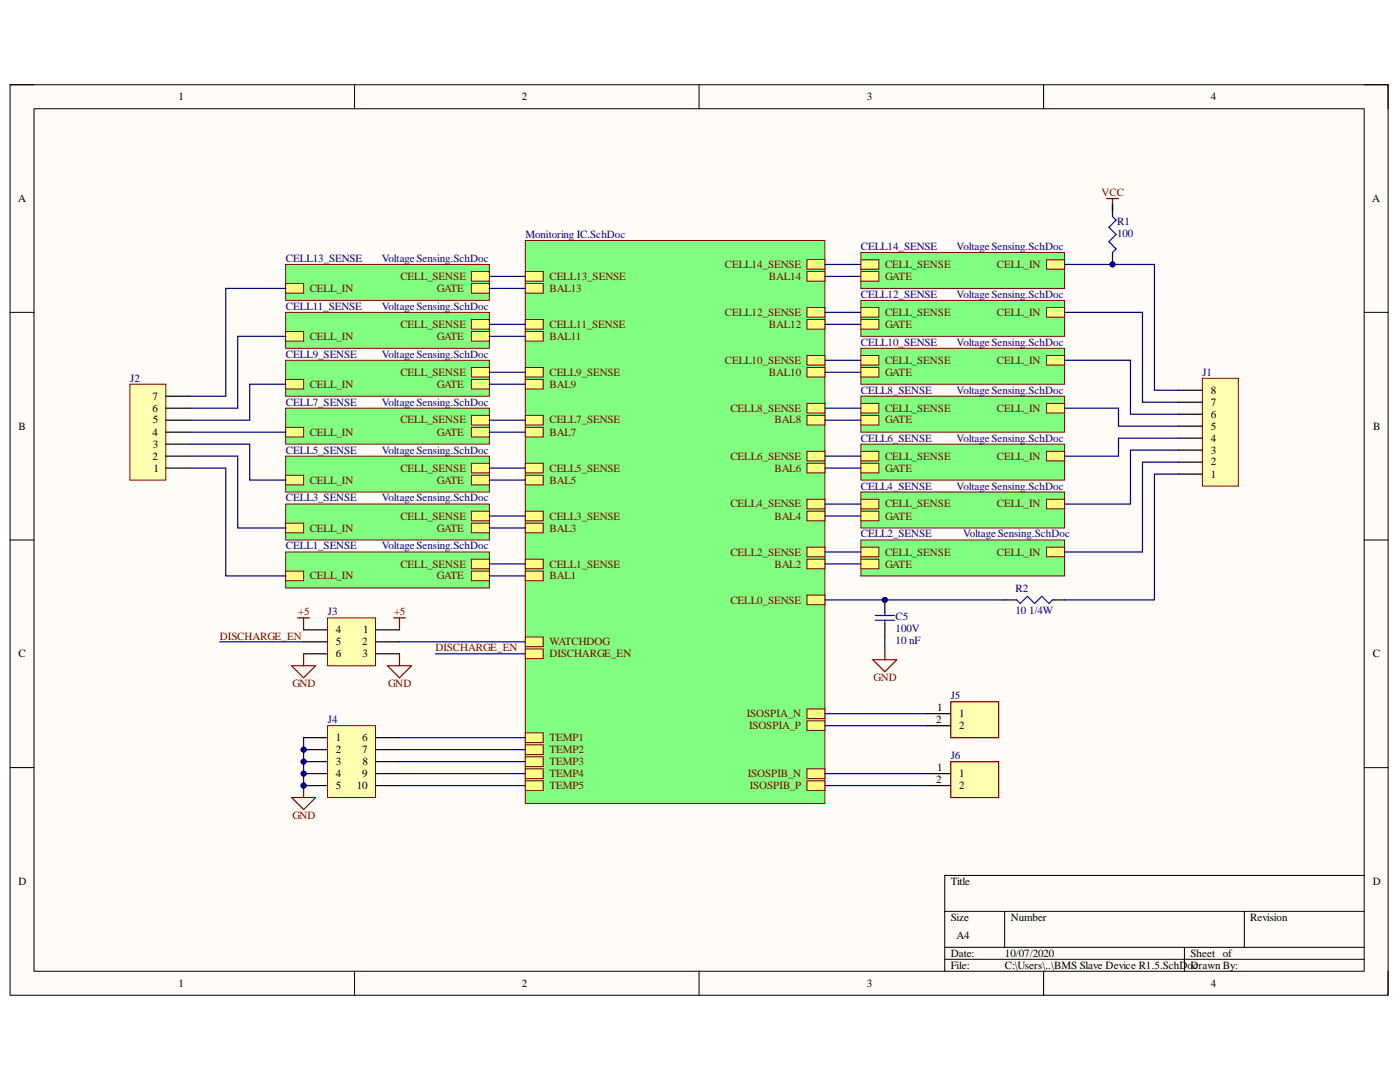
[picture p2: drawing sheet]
<svg xmlns="http://www.w3.org/2000/svg" width="279mm" height="216mm" viewBox="0 0 279 216" stroke-linecap="round" stroke-linejoin="round" font-family="sans-serif">
<defs><g id="words">
<g font-size="2.2">
<text x="35.6" y="20">1</text>
<text x="104.2" y="20">2</text>
<text x="173" y="20">3</text>
<text x="241.7" y="20">4</text>
<text x="3.6" y="40.3">A</text>
<text x="273.9" y="40.3">A</text>
<text x="30.4" y="82.1">6</text>
<text x="30.4" y="79.8">7</text>
<text x="241.7" y="83.3">6</text>
<text x="241.7" y="81">7</text>
<text x="241.7" y="78.6">8</text>
<text x="3.7" y="85.8">B</text>
<text x="30.4" y="87">4</text>
<text x="30.5" y="89.3">3</text>
<text x="30.5" y="84.5">5</text>
<text x="241.7" y="88.1">4</text>
<text x="241.7" y="85.8">5</text>
<text x="274" y="85.8">B</text>
<text x="30.4" y="91.7">2</text>
<text x="30.6" y="94.1">1</text>
<text x="241.7" y="95.3">1</text>
<text x="241.7" y="92.9">2</text>
<text x="241.7" y="90.5">3</text>
<text x="3.7" y="131.2">C</text>
<text x="67.1" y="126.3">4</text>
<text x="67.1" y="128.8">5</text>
<text x="67.1" y="131.2">6</text>
<text x="72.3" y="128.8">2</text>
<text x="72.4" y="131.2">3</text>
<text x="72.5" y="126.3">1</text>
<text x="274" y="131.2">C</text>
<text x="187" y="141.9">1</text>
<text x="191.4" y="143.1">1</text>
<text x="67.1" y="147.9">1</text>
<text x="72.3" y="147.9">6</text>
<text x="186.9" y="144.3">2</text>
<text x="191.4" y="145.5">2</text>
<text x="67.1" y="150.3">2</text>
<text x="67.1" y="152.6">3</text>
<text x="67.1" y="155.1">4</text>
<text x="72.3" y="150.3">7</text>
<text x="72.3" y="155.1">9</text>
<text x="72.4" y="152.6">8</text>
<text x="187" y="153.9">1</text>
<text x="191.4" y="155.1">1</text>
<text x="67.1" y="157.4">5</text>
<text x="71.2" y="157.4">10</text>
<text x="186.9" y="156.3">2</text>
<text x="191.4" y="157.4">2</text>
<text x="3.7" y="176.5">D</text>
<text x="189.7" y="176.5">Title</text>
<text x="274" y="176.5">D</text>
<text x="189.7" y="183.7">Size</text>
<text x="201.7" y="183.7">Number</text>
<text x="249.5" y="183.7">Revision</text>
<text x="189.7" y="190.9">Date:</text>
<text x="190.9" y="187.4">A4</text>
<text x="200.6" y="190.9">10/07/2020</text>
<text x="237.6" y="190.9">Sheet of</text>
<text x="35.6" y="196.9">1</text>
<text x="104.2" y="196.9">2</text>
<text x="173" y="196.9">3</text>
<text x="189.7" y="193.3">File:</text>
<text x="200.6" y="193.3">C:\Users\..\BMS Slave Device R1.5.SchDoc</text>
<text x="237.6" y="193.3">Drawn By:</text>
<text x="241.7" y="196.9">4</text>
</g>
<g font-size="2.2" fill="#800000">
<text x="219.8" y="39.1">VCC</text>
<text x="144.7" y="53.5">CELL14_SENSE</text>
<text x="176.6" y="53.5">CELL_SENSE</text>
<text x="199" y="53.5">CELL_IN</text>
<text x="61.8" y="58.2">CELL_IN</text>
<text x="79.9" y="55.9">CELL_SENSE</text>
<text x="87.2" y="58.2">GATE</text>
<text x="109.7" y="55.9">CELL13_SENSE</text>
<text x="109.7" y="58.2">BAL13</text>
<text x="153.5" y="55.9">BAL14</text>
<text x="176.6" y="55.9">GATE</text>
<text x="79.9" y="65.4">CELL_SENSE</text>
<text x="109.7" y="65.4">CELL11_SENSE</text>
<text x="144.7" y="63">CELL12_SENSE</text>
<text x="153.5" y="65.4">BAL12</text>
<text x="176.6" y="63">CELL_SENSE</text>
<text x="176.6" y="65.4">GATE</text>
<text x="199" y="63">CELL_IN</text>
<text x="61.8" y="67.8">CELL_IN</text>
<text x="87.2" y="67.8">GATE</text>
<text x="109.7" y="67.8">BAL11</text>
<text x="61.8" y="77.4">CELL_IN</text>
<text x="79.9" y="75">CELL_SENSE</text>
<text x="87.2" y="77.4">GATE</text>
<text x="109.7" y="75">CELL9_SENSE</text>
<text x="109.7" y="77.4">BAL9</text>
<text x="144.7" y="72.6">CELL10_SENSE</text>
<text x="153.5" y="75">BAL10</text>
<text x="176.6" y="72.6">CELL_SENSE</text>
<text x="176.6" y="75">GATE</text>
<text x="199" y="72.6">CELL_IN</text>
<text x="145.8" y="82.1">CELL8_SENSE</text>
<text x="176.6" y="82.1">CELL_SENSE</text>
<text x="199" y="82.1">CELL_IN</text>
<text x="61.8" y="87">CELL_IN</text>
<text x="79.9" y="84.5">CELL_SENSE</text>
<text x="87.2" y="87">GATE</text>
<text x="109.7" y="84.5">CELL7_SENSE</text>
<text x="109.7" y="87">BAL7</text>
<text x="154.6" y="84.5">BAL8</text>
<text x="176.6" y="84.5">GATE</text>
<text x="79.9" y="94.1">CELL_SENSE</text>
<text x="109.7" y="94.1">CELL5_SENSE</text>
<text x="145.8" y="91.7">CELL6_SENSE</text>
<text x="154.6" y="94.1">BAL6</text>
<text x="176.6" y="91.7">CELL_SENSE</text>
<text x="176.6" y="94.1">GATE</text>
<text x="199" y="91.7">CELL_IN</text>
<text x="61.8" y="96.5">CELL_IN</text>
<text x="87.2" y="96.5">GATE</text>
<text x="109.7" y="96.5">BAL5</text>
<text x="145.8" y="101.2">CELL4_SENSE</text>
<text x="176.6" y="101.2">CELL_SENSE</text>
<text x="199" y="101.2">CELL_IN</text>
<text x="61.8" y="106.1">CELL_IN</text>
<text x="79.9" y="103.7">CELL_SENSE</text>
<text x="87.2" y="106.1">GATE</text>
<text x="109.7" y="103.7">CELL3_SENSE</text>
<text x="109.7" y="106.1">BAL3</text>
<text x="154.6" y="103.7">BAL4</text>
<text x="176.6" y="103.7">GATE</text>
<text x="79.9" y="113.2">CELL_SENSE</text>
<text x="109.7" y="113.2">CELL1_SENSE</text>
<text x="145.8" y="110.9">CELL2_SENSE</text>
<text x="154.6" y="113.2">BAL2</text>
<text x="176.6" y="110.9">CELL_SENSE</text>
<text x="176.6" y="113.2">GATE</text>
<text x="199" y="110.9">CELL_IN</text>
<text x="61.8" y="115.6">CELL_IN</text>
<text x="87.2" y="115.6">GATE</text>
<text x="109.7" y="115.6">BAL1</text>
<text x="59.5" y="122.8">+5</text>
<text x="78.6" y="122.8">+5</text>
<text x="145.8" y="120.4">CELL0_SENSE</text>
<text x="43.9" y="127.6">DISCHARGE_EN</text>
<text x="86.9" y="130">DISCHARGE_EN</text>
<text x="109.7" y="128.8">WATCHDOG</text>
<text x="109.7" y="131.2">DISCHARGE_EN</text>
<text x="58.3" y="137.2">GND</text>
<text x="77.5" y="137.2">GND</text>
<text x="174.3" y="136">GND</text>
<text x="149.1" y="143.1">ISOSPIA_N</text>
<text x="109.7" y="147.9">TEMP1</text>
<text x="149.5" y="145.5">ISOSPIA_P</text>
<text x="109.7" y="152.6">TEMP3</text>
<text x="109.7" y="155.1">TEMP4</text>
<text x="109.7" y="150.3">TEMP2</text>
<text x="149.2" y="155.1">ISOSPIB_N</text>
<text x="109.7" y="157.4">TEMP5</text>
<text x="149.7" y="157.4">ISOSPIB_P</text>
<text x="58.3" y="163.4">GND</text>
</g>
<g font-size="2.2" fill="#000080">
<text x="104.8" y="47.5">Monitoring IC.SchDoc</text>
<text x="223" y="47.2">100</text>
<text x="223" y="44.9">R1</text>
<text x="57.1" y="52.3">CELL13_SENSE</text>
<text x="76.2" y="52.3">Voltage Sensing.SchDoc</text>
<text x="171.8" y="49.9">CELL14_SENSE</text>
<text x="190.9" y="49.9">Voltage Sensing.SchDoc</text>
<text x="171.8" y="59.4">CELL12_SENSE</text>
<text x="190.9" y="59.4">Voltage Sensing.SchDoc</text>
<text x="57.1" y="61.9">CELL11_SENSE</text>
<text x="76.2" y="61.9">Voltage Sensing.SchDoc</text>
<text x="57.1" y="71.4">CELL9_SENSE</text>
<text x="76.2" y="71.4">Voltage Sensing.SchDoc</text>
<text x="171.8" y="69">CELL10_SENSE</text>
<text x="190.9" y="69">Voltage Sensing.SchDoc</text>
<text x="26" y="76.1">J2</text>
<text x="240" y="75">J1</text>
<text x="57.1" y="81">CELL7_SENSE</text>
<text x="76.2" y="81">Voltage Sensing.SchDoc</text>
<text x="171.8" y="78.6">CELL8_SENSE</text>
<text x="190.9" y="78.6">Voltage Sensing.SchDoc</text>
<text x="171.8" y="88.1">CELL6_SENSE</text>
<text x="190.9" y="88.1">Voltage Sensing.SchDoc</text>
<text x="57.1" y="90.5">CELL5_SENSE</text>
<text x="76.2" y="90.5">Voltage Sensing.SchDoc</text>
<text x="57.1" y="100.1">CELL3_SENSE</text>
<text x="76.2" y="100.1">Voltage Sensing.SchDoc</text>
<text x="171.8" y="97.7">CELL4_SENSE</text>
<text x="190.9" y="97.7">Voltage Sensing.SchDoc</text>
<text x="171.8" y="107.2">CELL2_SENSE</text>
<text x="192.2" y="107.2">Voltage Sensing.SchDoc</text>
<text x="57.1" y="109.6">CELL1_SENSE</text>
<text x="76.2" y="109.6">Voltage Sensing.SchDoc</text>
<text x="202.7" y="118.2">R2</text>
<text x="65.4" y="122.8">J3</text>
<text x="178.7" y="123.7">C5</text>
<text x="202.7" y="122.5">10 1/4W</text>
<text x="178.7" y="128.5">10 nF</text>
<text x="178.7" y="126.2">100V</text>
<text x="189.7" y="139.5">J5</text>
<text x="65.4" y="144.3">J4</text>
<text x="189.7" y="151.4">J6</text>
</g>
</g></defs>
<path d="M2 16.9h275v181.7h-275z" fill-rule="evenodd" fill="#fffcf8"/>
<path d="M2 16.9h275v181.7h-275z" fill="none" stroke="#000" stroke-width=".2"/>
<path d="M6.8 21.7h265.4v172.1h-265.4z" fill-rule="evenodd" fill="#fffcf8"/>
<g fill="none" stroke="#000" stroke-width=".2">
<path d="M2 16.9h4.8M70.8 16.9v4.8M139.5 16.9v4.8M208.3 16.9v4.8M272.2 16.9h4.8v4.8M6.8 21.7h265.4v172.1h-265.4zM2 62.3h4.8M272.2 62.3h4.8M2 107.7h4.8M272.2 107.7h4.8M2 153.2h4.8M272.2 153.2h4.8"/>
<path d="M272.2 174.7h-83.7v19.1M70.8 193.8v4.8M139.5 193.8v4.8M188.5 181.9h83.7M188.5 189h83.7M188.5 191.4h83.7M200.5 181.9v7.1M208.3 193.8v4.8M236.4 189v4.8M248.3 181.9v7.1M277 193.8v4.8"/>
</g>
<path d="M104.8 48h59.8v112.3h-59.8z" fill-rule="evenodd" fill="#80ff80"/>
<path d="M104.8 48h59.8v112.3h-59.8z" fill="none" stroke="#800000" stroke-width=".2"/>
<path d="M161 51.8h3.6v1.9h-3.6z" fill-rule="evenodd" fill="#ffff80"/>
<path d="M161 51.8h3.6v1.9h-3.6z" fill="none" stroke="#800000" stroke-width=".2"/>
<path d="M161 54.2h3.6v1.9h-3.6z" fill-rule="evenodd" fill="#ffff80"/>
<path d="M161 54.2h3.6v1.9h-3.6z" fill="none" stroke="#800000" stroke-width=".2"/>
<path d="M104.8 54.2h3.6v1.9h-3.6z" fill-rule="evenodd" fill="#ffff80"/>
<path d="M104.8 54.2h3.6v1.9h-3.6z" fill="none" stroke="#800000" stroke-width=".2"/>
<path d="M104.8 56.6h3.6v1.9h-3.6z" fill-rule="evenodd" fill="#ffff80"/>
<path d="M104.8 56.6h3.6v1.9h-3.6z" fill="none" stroke="#800000" stroke-width=".2"/>
<path d="M161 61.4h3.6v1.9h-3.6z" fill-rule="evenodd" fill="#ffff80"/>
<path d="M161 61.4h3.6v1.9h-3.6z" fill="none" stroke="#800000" stroke-width=".2"/>
<path d="M161 63.8h3.6v1.9h-3.6z" fill-rule="evenodd" fill="#ffff80"/>
<path d="M161 63.8h3.6v1.9h-3.6z" fill="none" stroke="#800000" stroke-width=".2"/>
<path d="M104.8 63.8h3.6v1.9h-3.6z" fill-rule="evenodd" fill="#ffff80"/>
<path d="M104.8 63.8h3.6v1.9h-3.6z" fill="none" stroke="#800000" stroke-width=".2"/>
<path d="M104.8 66.2h3.6v1.9h-3.6z" fill-rule="evenodd" fill="#ffff80"/>
<path d="M104.8 66.2h3.6v1.9h-3.6z" fill="none" stroke="#800000" stroke-width=".2"/>
<path d="M161 70.9h3.6v1.9h-3.6z" fill-rule="evenodd" fill="#ffff80"/>
<path d="M161 70.9h3.6v1.9h-3.6z" fill="none" stroke="#800000" stroke-width=".2"/>
<path d="M161 73.3h3.6v1.9h-3.6z" fill-rule="evenodd" fill="#ffff80"/>
<path d="M161 73.3h3.6v1.9h-3.6z" fill="none" stroke="#800000" stroke-width=".2"/>
<path d="M104.8 73.3h3.6v1.9h-3.6z" fill-rule="evenodd" fill="#ffff80"/>
<path d="M104.8 73.3h3.6v1.9h-3.6z" fill="none" stroke="#800000" stroke-width=".2"/>
<path d="M104.8 75.7h3.6v1.9h-3.6z" fill-rule="evenodd" fill="#ffff80"/>
<path d="M104.8 75.7h3.6v1.9h-3.6z" fill="none" stroke="#800000" stroke-width=".2"/>
<path d="M161 80.5h3.6v1.9h-3.6z" fill-rule="evenodd" fill="#ffff80"/>
<path d="M161 80.5h3.6v1.9h-3.6z" fill="none" stroke="#800000" stroke-width=".2"/>
<path d="M161 82.9h3.6v1.9h-3.6z" fill-rule="evenodd" fill="#ffff80"/>
<path d="M161 82.9h3.6v1.9h-3.6z" fill="none" stroke="#800000" stroke-width=".2"/>
<path d="M104.8 82.9h3.6v1.9h-3.6z" fill-rule="evenodd" fill="#ffff80"/>
<path d="M104.8 82.9h3.6v1.9h-3.6z" fill="none" stroke="#800000" stroke-width=".2"/>
<path d="M104.8 85.3h3.6v1.9h-3.6z" fill-rule="evenodd" fill="#ffff80"/>
<path d="M104.8 85.3h3.6v1.9h-3.6z" fill="none" stroke="#800000" stroke-width=".2"/>
<path d="M161 90.1h3.6v1.9h-3.6z" fill-rule="evenodd" fill="#ffff80"/>
<path d="M161 90.1h3.6v1.9h-3.6z" fill="none" stroke="#800000" stroke-width=".2"/>
<path d="M161 92.4h3.6v2h-3.6z" fill-rule="evenodd" fill="#ffff80"/>
<path d="M161 92.4h3.6v2h-3.6z" fill="none" stroke="#800000" stroke-width=".2"/>
<path d="M104.8 92.4h3.6v2h-3.6z" fill-rule="evenodd" fill="#ffff80"/>
<path d="M104.8 92.4h3.6v2h-3.6z" fill="none" stroke="#800000" stroke-width=".2"/>
<path d="M104.8 94.8h3.6v2h-3.6z" fill-rule="evenodd" fill="#ffff80"/>
<path d="M104.8 94.8h3.6v2h-3.6z" fill="none" stroke="#800000" stroke-width=".2"/>
<path d="M161 99.6h3.6v1.9h-3.6z" fill-rule="evenodd" fill="#ffff80"/>
<path d="M161 99.6h3.6v1.9h-3.6z" fill="none" stroke="#800000" stroke-width=".2"/>
<path d="M161 102h3.6v1.9h-3.6z" fill-rule="evenodd" fill="#ffff80"/>
<path d="M161 102h3.6v1.9h-3.6z" fill="none" stroke="#800000" stroke-width=".2"/>
<path d="M104.8 102h3.6v1.9h-3.6z" fill-rule="evenodd" fill="#ffff80"/>
<path d="M104.8 102h3.6v1.9h-3.6z" fill="none" stroke="#800000" stroke-width=".2"/>
<path d="M104.8 104.4h3.6v1.9h-3.6z" fill-rule="evenodd" fill="#ffff80"/>
<path d="M104.8 104.4h3.6v1.9h-3.6z" fill="none" stroke="#800000" stroke-width=".2"/>
<path d="M161 111.6h3.6v1.9h-3.6z" fill-rule="evenodd" fill="#ffff80"/>
<path d="M161 111.6h3.6v1.9h-3.6z" fill="none" stroke="#800000" stroke-width=".2"/>
<path d="M161 109.2h3.6v1.9h-3.6z" fill-rule="evenodd" fill="#ffff80"/>
<path d="M161 109.2h3.6v1.9h-3.6z" fill="none" stroke="#800000" stroke-width=".2"/>
<path d="M104.8 111.6h3.6v1.9h-3.6z" fill-rule="evenodd" fill="#ffff80"/>
<path d="M104.8 111.6h3.6v1.9h-3.6z" fill="none" stroke="#800000" stroke-width=".2"/>
<path d="M104.8 114h3.6v1.9h-3.6z" fill-rule="evenodd" fill="#ffff80"/>
<path d="M104.8 114h3.6v1.9h-3.6z" fill="none" stroke="#800000" stroke-width=".2"/>
<path d="M104.8 151h3.6v1.9h-3.6z" fill-rule="evenodd" fill="#ffff80"/>
<path d="M104.8 151h3.6v1.9h-3.6z" fill="none" stroke="#800000" stroke-width=".2"/>
<path d="M104.8 153.4h3.6v1.9h-3.6z" fill-rule="evenodd" fill="#ffff80"/>
<path d="M104.8 153.4h3.6v1.9h-3.6z" fill="none" stroke="#800000" stroke-width=".2"/>
<path d="M104.8 148.6h3.6v1.9h-3.6z" fill-rule="evenodd" fill="#ffff80"/>
<path d="M104.8 148.6h3.6v1.9h-3.6z" fill="none" stroke="#800000" stroke-width=".2"/>
<path d="M104.8 146.2h3.6v1.9h-3.6z" fill-rule="evenodd" fill="#ffff80"/>
<path d="M104.8 146.2h3.6v1.9h-3.6z" fill="none" stroke="#800000" stroke-width=".2"/>
<path d="M104.8 155.8h3.6v1.9h-3.6z" fill-rule="evenodd" fill="#ffff80"/>
<path d="M104.8 155.8h3.6v1.9h-3.6z" fill="none" stroke="#800000" stroke-width=".2"/>
<path d="M161 118.7h3.6v2h-3.6z" fill-rule="evenodd" fill="#ffff80"/>
<path d="M161 118.7h3.6v2h-3.6z" fill="none" stroke="#800000" stroke-width=".2"/>
<path d="M104.8 127.1h3.6v1.9h-3.6z" fill-rule="evenodd" fill="#ffff80"/>
<path d="M104.8 127.1h3.6v1.9h-3.6z" fill="none" stroke="#800000" stroke-width=".2"/>
<path d="M104.8 129.5h3.6v1.9h-3.6z" fill-rule="evenodd" fill="#ffff80"/>
<path d="M104.8 129.5h3.6v1.9h-3.6z" fill="none" stroke="#800000" stroke-width=".2"/>
<path d="M161 141.5h3.6v1.9h-3.6z" fill-rule="evenodd" fill="#ffff80"/>
<path d="M161 141.5h3.6v1.9h-3.6z" fill="none" stroke="#800000" stroke-width=".2"/>
<path d="M161 155.8h3.6v1.9h-3.6z" fill-rule="evenodd" fill="#ffff80"/>
<path d="M161 155.8h3.6v1.9h-3.6z" fill="none" stroke="#800000" stroke-width=".2"/>
<path d="M161 153.4h3.6v1.9h-3.6z" fill-rule="evenodd" fill="#ffff80"/>
<path d="M161 153.4h3.6v1.9h-3.6z" fill="none" stroke="#800000" stroke-width=".2"/>
<path d="M161 143.8h3.6v2h-3.6z" fill-rule="evenodd" fill="#ffff80"/>
<path d="M161 143.8h3.6v2h-3.6z" fill="none" stroke="#800000" stroke-width=".2"/>
<path d="M189.7 140h9.6v7.2h-9.6z" fill-rule="evenodd" fill="#ffffb0"/>
<path d="M189.7 140h9.6v7.2h-9.6z" fill="none" stroke="#800000" stroke-width=".24"/>
<path d="M185 142.4h4.7M185 144.8h4.7" fill="none" stroke="#000" stroke-width=".24"/>
<path d="M189.7 152h9.6v7.1h-9.6z" fill-rule="evenodd" fill="#ffffb0"/>
<path d="M189.7 152h9.6v7.1h-9.6z" fill="none" stroke="#800000" stroke-width=".24"/>
<path d="M185 154.4h4.7M185 156.8h4.7" fill="none" stroke="#000" stroke-width=".24"/>
<path d="M240 75.5h7.1v21.5h-7.1z" fill-rule="evenodd" fill="#ffffb0"/>
<path d="M240 75.5h7.1v21.5h-7.1z" fill="none" stroke="#800000" stroke-width=".2"/>
<path d="M235.2 77.9h4.8M235.2 94.6h4.8M235.2 92.2h4.8M235.2 89.8h4.8M235.2 87.4h4.8M235.2 85h4.8M235.2 82.7h4.8M235.2 80.3h4.8" fill="none" stroke="#000" stroke-width=".24"/>
<path d="M25.9 76.7h7.2v19.1h-7.2z" fill-rule="evenodd" fill="#ffffb0"/>
<path d="M25.9 76.7h7.2v19.1h-7.2z" fill="none" stroke="#800000" stroke-width=".2"/>
<path d="M33.1 79.1h4.8M33.1 93.4h4.8M33.1 91h4.8M33.1 88.6h4.8M33.1 86.2h4.8M33.1 83.8h4.8M33.1 81.5h4.8" fill="none" stroke="#000" stroke-width=".24"/>
<path d="M58.2 132.8h4.8l-2.4 2.4zM59.4 123.3h2.4M60.6 123.3v2.4M60.6 130.5v2.3M77.3 132.8h4.8l-2.4 2.4zM78.5 123.3h2.4M79.7 123.3v2.4M79.7 130.5v2.3" fill="none" stroke="#800000" stroke-width=".24"/>
<path d="M65.4 123.3h9.5v9.5h-9.5z" fill-rule="evenodd" fill="#ffffb0"/>
<path d="M65.4 123.3h9.5v9.5h-9.5z" fill="none" stroke="#800000" stroke-width=".2"/>
<path d="M60.6 125.7h4.8M60.6 128.1h4.8M60.6 130.5h4.8M74.9 125.7h4.8M74.9 128.1h4.8M74.9 130.5h4.8" fill="none" stroke="#000" stroke-width=".24"/>
<path d="M171.8 50.4h40.7v7.2h-40.7z" fill-rule="evenodd" fill="#80ff80"/>
<path d="M171.8 50.4h40.7v7.2h-40.7z" fill="none" stroke="#800000" stroke-width=".2"/>
<path d="M171.8 51.8h3.6v1.9h-3.6z" fill-rule="evenodd" fill="#ffff80"/>
<path d="M171.8 51.8h3.6v1.9h-3.6z" fill="none" stroke="#800000" stroke-width=".2"/>
<path d="M208.9 51.8h3.6v1.9h-3.6z" fill-rule="evenodd" fill="#ffff80"/>
<path d="M208.9 51.8h3.6v1.9h-3.6z" fill="none" stroke="#800000" stroke-width=".2"/>
<path d="M171.8 54.2h3.6v1.9h-3.6z" fill-rule="evenodd" fill="#ffff80"/>
<path d="M171.8 54.2h3.6v1.9h-3.6z" fill="none" stroke="#800000" stroke-width=".2"/>
<path d="M171.8 59.9h40.7v7.2h-40.7z" fill-rule="evenodd" fill="#80ff80"/>
<path d="M171.8 59.9h40.7v7.2h-40.7z" fill="none" stroke="#800000" stroke-width=".2"/>
<path d="M171.8 61.4h3.6v1.9h-3.6z" fill-rule="evenodd" fill="#ffff80"/>
<path d="M171.8 61.4h3.6v1.9h-3.6z" fill="none" stroke="#800000" stroke-width=".2"/>
<path d="M208.9 61.4h3.6v1.9h-3.6z" fill-rule="evenodd" fill="#ffff80"/>
<path d="M208.9 61.4h3.6v1.9h-3.6z" fill="none" stroke="#800000" stroke-width=".2"/>
<path d="M171.8 63.8h3.6v1.9h-3.6z" fill-rule="evenodd" fill="#ffff80"/>
<path d="M171.8 63.8h3.6v1.9h-3.6z" fill="none" stroke="#800000" stroke-width=".2"/>
<path d="M171.8 69.5h40.7v7.2h-40.7z" fill-rule="evenodd" fill="#80ff80"/>
<path d="M171.8 69.5h40.7v7.2h-40.7z" fill="none" stroke="#800000" stroke-width=".2"/>
<path d="M171.8 70.9h3.6v2h-3.6z" fill-rule="evenodd" fill="#ffff80"/>
<path d="M171.8 70.9h3.6v2h-3.6z" fill="none" stroke="#800000" stroke-width=".2"/>
<path d="M208.9 70.9h3.6v2h-3.6z" fill-rule="evenodd" fill="#ffff80"/>
<path d="M208.9 70.9h3.6v2h-3.6z" fill="none" stroke="#800000" stroke-width=".2"/>
<path d="M171.8 73.3h3.6v1.9h-3.6z" fill-rule="evenodd" fill="#ffff80"/>
<path d="M171.8 73.3h3.6v1.9h-3.6z" fill="none" stroke="#800000" stroke-width=".2"/>
<path d="M171.8 79.1h40.7v7.1h-40.7z" fill-rule="evenodd" fill="#80ff80"/>
<path d="M171.8 79.1h40.7v7.1h-40.7z" fill="none" stroke="#800000" stroke-width=".2"/>
<path d="M171.8 80.5h3.6v1.9h-3.6z" fill-rule="evenodd" fill="#ffff80"/>
<path d="M171.8 80.5h3.6v1.9h-3.6z" fill="none" stroke="#800000" stroke-width=".2"/>
<path d="M208.9 80.5h3.6v1.9h-3.6z" fill-rule="evenodd" fill="#ffff80"/>
<path d="M208.9 80.5h3.6v1.9h-3.6z" fill="none" stroke="#800000" stroke-width=".2"/>
<path d="M171.8 82.9h3.6v1.9h-3.6z" fill-rule="evenodd" fill="#ffff80"/>
<path d="M171.8 82.9h3.6v1.9h-3.6z" fill="none" stroke="#800000" stroke-width=".2"/>
<path d="M171.8 88.6h40.7v7.2h-40.7z" fill-rule="evenodd" fill="#80ff80"/>
<path d="M171.8 88.6h40.7v7.2h-40.7z" fill="none" stroke="#800000" stroke-width=".2"/>
<path d="M171.8 90.1h3.6v1.9h-3.6z" fill-rule="evenodd" fill="#ffff80"/>
<path d="M171.8 90.1h3.6v1.9h-3.6z" fill="none" stroke="#800000" stroke-width=".2"/>
<path d="M208.9 90.1h3.6v1.9h-3.6z" fill-rule="evenodd" fill="#ffff80"/>
<path d="M208.9 90.1h3.6v1.9h-3.6z" fill="none" stroke="#800000" stroke-width=".2"/>
<path d="M171.8 92.4h3.6v2h-3.6z" fill-rule="evenodd" fill="#ffff80"/>
<path d="M171.8 92.4h3.6v2h-3.6z" fill="none" stroke="#800000" stroke-width=".2"/>
<path d="M171.8 98.2h40.7v7.2h-40.7z" fill-rule="evenodd" fill="#80ff80"/>
<path d="M171.8 98.2h40.7v7.2h-40.7z" fill="none" stroke="#800000" stroke-width=".2"/>
<path d="M171.8 99.6h3.6v1.9h-3.6z" fill-rule="evenodd" fill="#ffff80"/>
<path d="M171.8 99.6h3.6v1.9h-3.6z" fill="none" stroke="#800000" stroke-width=".2"/>
<path d="M208.9 99.6h3.6v1.9h-3.6z" fill-rule="evenodd" fill="#ffff80"/>
<path d="M208.9 99.6h3.6v1.9h-3.6z" fill="none" stroke="#800000" stroke-width=".2"/>
<path d="M171.8 102h3.6v1.9h-3.6z" fill-rule="evenodd" fill="#ffff80"/>
<path d="M171.8 102h3.6v1.9h-3.6z" fill="none" stroke="#800000" stroke-width=".2"/>
<path d="M171.8 107.7h40.7v7.2h-40.7z" fill-rule="evenodd" fill="#80ff80"/>
<path d="M171.8 107.7h40.7v7.2h-40.7z" fill="none" stroke="#800000" stroke-width=".2"/>
<path d="M171.8 109.2h3.6v1.9h-3.6z" fill-rule="evenodd" fill="#ffff80"/>
<path d="M171.8 109.2h3.6v1.9h-3.6z" fill="none" stroke="#800000" stroke-width=".2"/>
<path d="M208.9 109.2h3.6v1.9h-3.6z" fill-rule="evenodd" fill="#ffff80"/>
<path d="M208.9 109.2h3.6v1.9h-3.6z" fill="none" stroke="#800000" stroke-width=".2"/>
<path d="M171.8 111.6h3.6v1.9h-3.6z" fill-rule="evenodd" fill="#ffff80"/>
<path d="M171.8 111.6h3.6v1.9h-3.6z" fill="none" stroke="#800000" stroke-width=".2"/>
<path d="M200.5 119.7h2.4M210.1 119.7h2.4" fill="none" stroke="#000" stroke-width=".24"/>
<path d="M202.9 119.7l.7 .7 1.4-1.4 1.5 1.4 1.4-1.4 1.5 1.4 .7-.7" fill="none" stroke="#00f" stroke-width=".24"/>
<circle cx="176.6" cy="119.7" r=".48" fill="#000080"/>
<circle cx="176.6" cy="119.7" r=".48" fill="none" stroke="#000080" stroke-width=".2"/>
<path d="M176.6 119.7v2.4M176.6 124.5v2.4" fill="none" stroke="#000" stroke-width=".24"/>
<circle cx="176.6" cy="119.7" r=".48" fill="#000080"/>
<circle cx="176.6" cy="119.7" r=".48" fill="none" stroke="#000080" stroke-width=".2"/>
<path d="M174.7 122.8h3.8M174.7 123.8h3.8M176.6 122.1v.7M176.6 123.8v.7" fill="none" stroke="#00f" stroke-width=".24"/>
<path d="M220.8 39.6h2.4M222 39.6v2.4M174.2 131.7h4.8l-2.4 2.3zM176.6 129.3v2.4" fill="none" stroke="#800000" stroke-width=".24"/>
<circle cx="222" cy="52.8" r=".48" fill="#000080"/>
<circle cx="222" cy="52.8" r=".48" fill="none" stroke="#000080" stroke-width=".2"/>
<path d="M222 50.4v2.4" fill="none" stroke="#000" stroke-width=".24"/>
<circle cx="222" cy="52.8" r=".48" fill="#000080"/>
<circle cx="222" cy="52.8" r=".48" fill="none" stroke="#000080" stroke-width=".2"/>
<path d="M222 40.8v2.4" fill="none" stroke="#000" stroke-width=".24"/>
<path d="M222 43.2l.7 .7-1.4 1.5 1.4 1.4-1.4 1.4 1.4 1.5-.7 .7" fill="none" stroke="#00f" stroke-width=".24"/>
<path d="M57 52.8h40.7v7.1h-40.7z" fill-rule="evenodd" fill="#80ff80"/>
<path d="M57 52.8h40.7v7.1h-40.7z" fill="none" stroke="#800000" stroke-width=".2"/>
<path d="M94.1 54.2h3.6v1.9h-3.6z" fill-rule="evenodd" fill="#ffff80"/>
<path d="M94.1 54.2h3.6v1.9h-3.6z" fill="none" stroke="#800000" stroke-width=".2"/>
<path d="M57 56.6h3.6v1.9h-3.6z" fill-rule="evenodd" fill="#ffff80"/>
<path d="M57 56.6h3.6v1.9h-3.6z" fill="none" stroke="#800000" stroke-width=".2"/>
<path d="M94.1 56.6h3.6v1.9h-3.6z" fill-rule="evenodd" fill="#ffff80"/>
<path d="M94.1 56.6h3.6v1.9h-3.6z" fill="none" stroke="#800000" stroke-width=".2"/>
<path d="M57 62.3h40.7v7.2h-40.7z" fill-rule="evenodd" fill="#80ff80"/>
<path d="M57 62.3h40.7v7.2h-40.7z" fill="none" stroke="#800000" stroke-width=".2"/>
<path d="M94.1 63.8h3.6v1.9h-3.6z" fill-rule="evenodd" fill="#ffff80"/>
<path d="M94.1 63.8h3.6v1.9h-3.6z" fill="none" stroke="#800000" stroke-width=".2"/>
<path d="M57 66.2h3.6v1.9h-3.6z" fill-rule="evenodd" fill="#ffff80"/>
<path d="M57 66.2h3.6v1.9h-3.6z" fill="none" stroke="#800000" stroke-width=".2"/>
<path d="M94.1 66.2h3.6v1.9h-3.6z" fill-rule="evenodd" fill="#ffff80"/>
<path d="M94.1 66.2h3.6v1.9h-3.6z" fill="none" stroke="#800000" stroke-width=".2"/>
<path d="M57 71.9h40.7v7.2h-40.7z" fill-rule="evenodd" fill="#80ff80"/>
<path d="M57 71.9h40.7v7.2h-40.7z" fill="none" stroke="#800000" stroke-width=".2"/>
<path d="M94.1 73.3h3.6v1.9h-3.6z" fill-rule="evenodd" fill="#ffff80"/>
<path d="M94.1 73.3h3.6v1.9h-3.6z" fill="none" stroke="#800000" stroke-width=".2"/>
<path d="M57 75.7h3.6v1.9h-3.6z" fill-rule="evenodd" fill="#ffff80"/>
<path d="M57 75.7h3.6v1.9h-3.6z" fill="none" stroke="#800000" stroke-width=".2"/>
<path d="M94.1 75.7h3.6v1.9h-3.6z" fill-rule="evenodd" fill="#ffff80"/>
<path d="M94.1 75.7h3.6v1.9h-3.6z" fill="none" stroke="#800000" stroke-width=".2"/>
<path d="M57 81.5h40.7v7.1h-40.7z" fill-rule="evenodd" fill="#80ff80"/>
<path d="M57 81.5h40.7v7.1h-40.7z" fill="none" stroke="#800000" stroke-width=".2"/>
<path d="M94.1 82.9h3.6v1.9h-3.6z" fill-rule="evenodd" fill="#ffff80"/>
<path d="M94.1 82.9h3.6v1.9h-3.6z" fill="none" stroke="#800000" stroke-width=".2"/>
<path d="M57 85.3h3.6v1.9h-3.6z" fill-rule="evenodd" fill="#ffff80"/>
<path d="M57 85.3h3.6v1.9h-3.6z" fill="none" stroke="#800000" stroke-width=".2"/>
<path d="M94.1 85.3h3.6v1.9h-3.6z" fill-rule="evenodd" fill="#ffff80"/>
<path d="M94.1 85.3h3.6v1.9h-3.6z" fill="none" stroke="#800000" stroke-width=".2"/>
<path d="M57 91h40.7v7.2h-40.7z" fill-rule="evenodd" fill="#80ff80"/>
<path d="M57 91h40.7v7.2h-40.7z" fill="none" stroke="#800000" stroke-width=".2"/>
<path d="M94.1 92.4h3.6v2h-3.6z" fill-rule="evenodd" fill="#ffff80"/>
<path d="M94.1 92.4h3.6v2h-3.6z" fill="none" stroke="#800000" stroke-width=".2"/>
<path d="M57 94.8h3.6v2h-3.6z" fill-rule="evenodd" fill="#ffff80"/>
<path d="M57 94.8h3.6v2h-3.6z" fill="none" stroke="#800000" stroke-width=".2"/>
<path d="M94.1 94.8h3.6v2h-3.6z" fill-rule="evenodd" fill="#ffff80"/>
<path d="M94.1 94.8h3.6v2h-3.6z" fill="none" stroke="#800000" stroke-width=".2"/>
<path d="M57 100.6h40.7v7.1h-40.7z" fill-rule="evenodd" fill="#80ff80"/>
<path d="M57 100.6h40.7v7.1h-40.7z" fill="none" stroke="#800000" stroke-width=".2"/>
<path d="M94.1 102h3.6v1.9h-3.6z" fill-rule="evenodd" fill="#ffff80"/>
<path d="M94.1 102h3.6v1.9h-3.6z" fill="none" stroke="#800000" stroke-width=".2"/>
<path d="M57 104.4h3.6v1.9h-3.6z" fill-rule="evenodd" fill="#ffff80"/>
<path d="M57 104.4h3.6v1.9h-3.6z" fill="none" stroke="#800000" stroke-width=".2"/>
<path d="M94.1 104.4h3.6v1.9h-3.6z" fill-rule="evenodd" fill="#ffff80"/>
<path d="M94.1 104.4h3.6v1.9h-3.6z" fill="none" stroke="#800000" stroke-width=".2"/>
<path d="M57 110.1h40.7v7.2h-40.7z" fill-rule="evenodd" fill="#80ff80"/>
<path d="M57 110.1h40.7v7.2h-40.7z" fill="none" stroke="#800000" stroke-width=".2"/>
<path d="M94.1 111.6h3.6v1.9h-3.6z" fill-rule="evenodd" fill="#ffff80"/>
<path d="M94.1 111.6h3.6v1.9h-3.6z" fill="none" stroke="#800000" stroke-width=".2"/>
<path d="M57 114h3.6v1.9h-3.6z" fill-rule="evenodd" fill="#ffff80"/>
<path d="M57 114h3.6v1.9h-3.6z" fill="none" stroke="#800000" stroke-width=".2"/>
<path d="M94.1 114h3.6v1.9h-3.6z" fill-rule="evenodd" fill="#ffff80"/>
<path d="M94.1 114h3.6v1.9h-3.6z" fill="none" stroke="#800000" stroke-width=".2"/>
<path d="M58.2 159.1h4.8l-2.4 2.4zM60.6 156.8v2.3" fill="none" stroke="#800000" stroke-width=".24"/>
<circle cx="60.6" cy="156.8" r=".48" fill="#000080"/>
<circle cx="60.6" cy="156.8" r=".48" fill="none" stroke="#000080" stroke-width=".2"/>
<circle cx="60.6" cy="149.6" r=".48" fill="#000080"/>
<circle cx="60.6" cy="149.6" r=".48" fill="none" stroke="#000080" stroke-width=".2"/>
<circle cx="60.6" cy="152" r=".48" fill="#000080"/>
<circle cx="60.6" cy="152" r=".48" fill="none" stroke="#000080" stroke-width=".2"/>
<circle cx="60.6" cy="154.4" r=".48" fill="#000080"/>
<circle cx="60.6" cy="154.4" r=".48" fill="none" stroke="#000080" stroke-width=".2"/>
<circle cx="60.6" cy="156.8" r=".48" fill="#000080"/>
<circle cx="60.6" cy="156.8" r=".48" fill="none" stroke="#000080" stroke-width=".2"/>
<path d="M65.4 144.8h9.5v14.3h-9.5z" fill-rule="evenodd" fill="#ffffb0"/>
<path d="M65.4 144.8h9.5v14.3h-9.5z" fill="none" stroke="#800000" stroke-width=".2"/>
<path d="M60.6 147.2h4.8M60.6 149.6h4.8" fill="none" stroke="#000" stroke-width=".24"/>
<circle cx="60.6" cy="149.6" r=".48" fill="#000080"/>
<circle cx="60.6" cy="149.6" r=".48" fill="none" stroke="#000080" stroke-width=".2"/>
<path d="M60.6 152h4.8" fill="none" stroke="#000" stroke-width=".24"/>
<circle cx="60.6" cy="152" r=".48" fill="#000080"/>
<circle cx="60.6" cy="152" r=".48" fill="none" stroke="#000080" stroke-width=".2"/>
<path d="M60.6 154.4h4.8" fill="none" stroke="#000" stroke-width=".24"/>
<circle cx="60.6" cy="154.4" r=".48" fill="#000080"/>
<circle cx="60.6" cy="154.4" r=".48" fill="none" stroke="#000080" stroke-width=".2"/>
<path d="M60.6 156.8h4.8" fill="none" stroke="#000" stroke-width=".24"/>
<circle cx="60.6" cy="156.8" r=".48" fill="#000080"/>
<circle cx="60.6" cy="156.8" r=".48" fill="none" stroke="#000080" stroke-width=".2"/>
<path d="M74.9 147.2h4.8M74.9 149.6h4.8M74.9 152h4.8M74.9 154.4h4.8M74.9 156.8h4.8" fill="none" stroke="#000" stroke-width=".24"/>
<g fill="none" stroke="#000080" stroke-width=".24">
<path d="M57 57.5h-11.9v21.6h-7.2M97.7 57.5h7.1M97.7 55.2h7.1M57 76.7h-7.2v7.1h-11.9M57 67.1h-9.6v14.4h-9.5M97.7 76.7h7.1M97.7 74.3h7.1M97.7 67.1h7.1M97.7 64.7h7.1M37.9 93.4h7.2v21.5h11.9M37.9 91h9.5v14.4h9.6M37.9 88.6h11.9v7.2h7.2"/>
<path d="M37.9 86.2h19.1M97.7 86.2h7.1M97.7 95.8h7.1M97.7 93.4h7.1M97.7 83.8h7.1M97.7 114.9h7.1M97.7 112.5h7.1M97.7 105.4h7.1M97.7 103h7.1M164.6 119.7h35.9M43.9 128.1h16.7M79.7 128.1h25.1"/>
<path d="M86.9 130.5h17.9M79.7 156.8h25.1M79.7 154.4h25.1M79.7 152h25.1M79.7 149.6h25.1M79.7 147.2h25.1M164.6 156.8h20.4M164.6 154.4h20.4M164.6 144.8h20.4M164.6 142.4h20.4"/>
</g>
<circle cx="176.6" cy="119.7" r=".48" fill="#000080"/>
<circle cx="176.6" cy="119.7" r=".48" fill="none" stroke="#000080" stroke-width=".2"/>
<g fill="none" stroke="#000080" stroke-width=".24">
<path d="M164.6 55.2h7.2M164.6 52.8h7.2M212.5 52.8h17.9v25.1h4.8M164.6 74.3h7.2M164.6 71.9h7.2M164.6 64.7h7.2M164.6 62.3h7.2M212.5 71.9h13.1v10.8h9.6M212.5 62.3h15.5v18h7.2M164.6 93.4h7.2M164.6 91h7.2M164.6 83.8h7.2"/>
<path d="M164.6 81.5h7.2M212.5 81.5h10.7v3.5h12M235.2 94.6h-4.8v25.1h-17.9M235.2 92.2h-7.2v17.9h-15.5M235.2 89.8h-9.6v10.8h-13.1M235.2 87.4h-12v3.6h-10.7M164.6 112.5h7.2M164.6 110.1h7.2M164.6 103h7.2M164.6 100.6h7.2"/>
</g>
<circle cx="222" cy="52.8" r=".48" fill="#000080"/>
<circle cx="222" cy="52.8" r=".48" fill="none" stroke="#000080" stroke-width=".2"/>
<path d="M60.6 147.2v9.6" fill="none" stroke="#000080" stroke-width=".24"/>
<circle cx="60.6" cy="149.6" r=".48" fill="#000080"/>
<circle cx="60.6" cy="149.6" r=".48" fill="none" stroke="#000080" stroke-width=".2"/>
<circle cx="60.6" cy="152" r=".48" fill="#000080"/>
<circle cx="60.6" cy="152" r=".48" fill="none" stroke="#000080" stroke-width=".2"/>
<circle cx="60.6" cy="154.4" r=".48" fill="#000080"/>
<circle cx="60.6" cy="154.4" r=".48" fill="none" stroke="#000080" stroke-width=".2"/>
<circle cx="60.6" cy="156.8" r=".48" fill="#000080"/>
<circle cx="60.6" cy="156.8" r=".48" fill="none" stroke="#000080" stroke-width=".2"/>
<path d="M222 40.8v1.2M176.6 126.9v2.4" fill="none" stroke="#000080" stroke-width=".24"/>
<use href="#words"/>
</svg>
